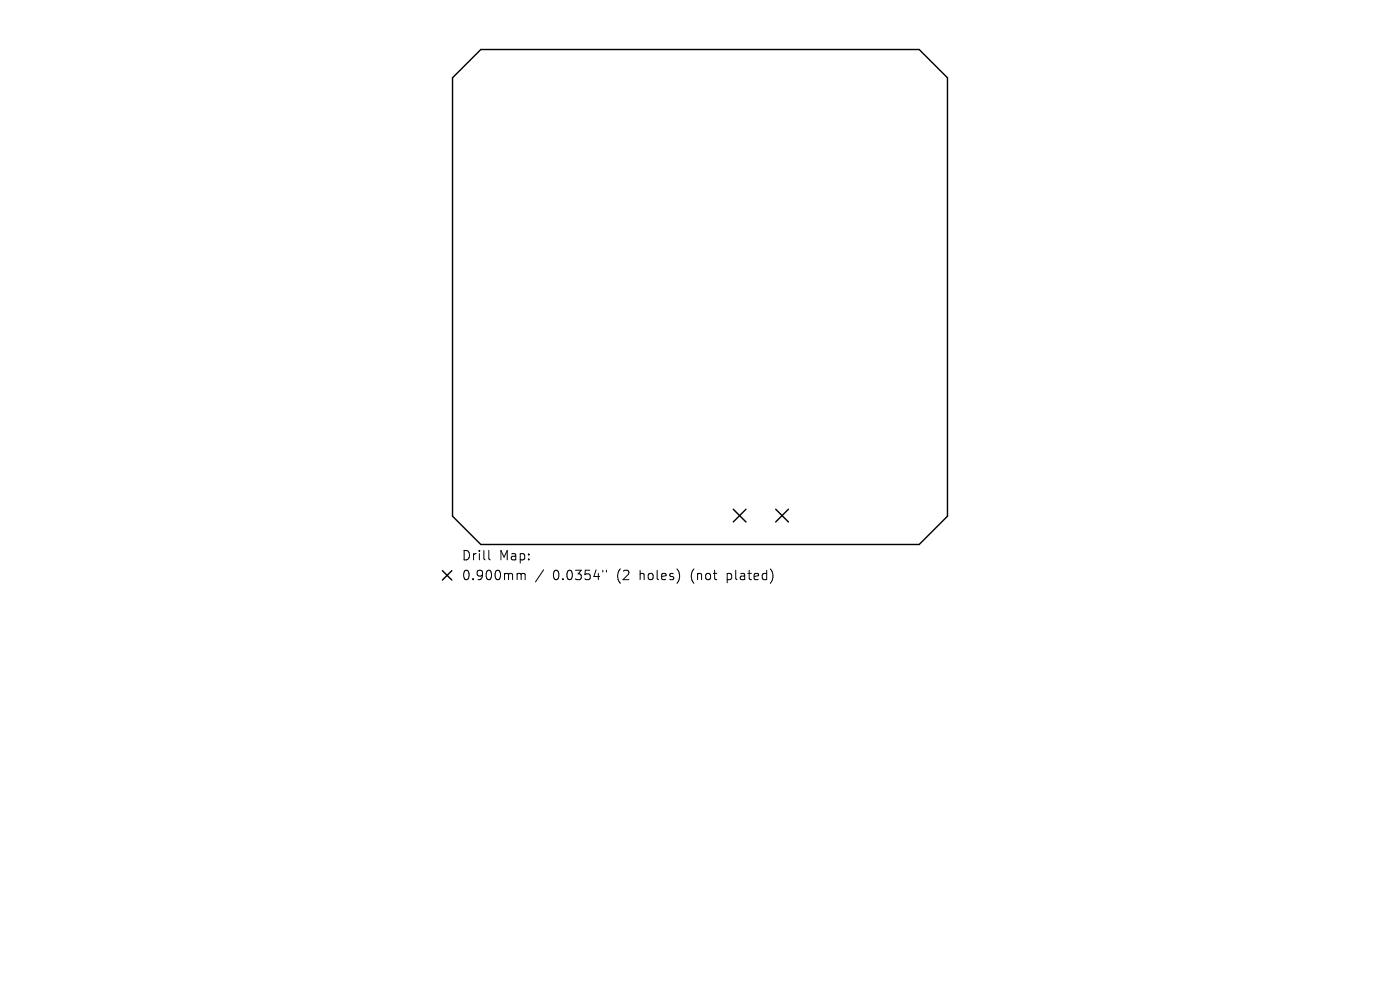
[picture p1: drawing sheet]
<svg xmlns="http://www.w3.org/2000/svg" width="297mm" height="210mm" viewBox="0 0 297 210" stroke-linecap="round" stroke-linejoin="round" font-family="sans-serif">
<defs><g id="words">
<g font-size="2.8">
<text x="97.9" y="119.2">Drill</text>
<text x="105.9" y="119.2">Map:</text>
<text x="97.9" y="123.4">0.900mm</text>
<text x="117.3" y="123.4">0.0354&quot;</text>
<text x="131" y="123.4">(2</text>
<text x="136" y="123.4">holes)</text>
<text x="147" y="123.4">(not</text>
<text x="154.9" y="123.4">plated)</text>
</g>
</g></defs>
<path d="M102 10.5h93l6 6v93l-6 6h-93l-6-6v-93zM155.6 108l2.7 2.7M158.3 108l-2.7 2.7M164.6 108l2.7 2.7M167.3 108l-2.7 2.7M93.9 121.1l2 2M95.9 121.1l-2 2" fill="none" stroke="#000" stroke-width=".3"/>
<path d="M103.7 116.8v1.7l.3 .3M110 121.6h.3l.3 .3M110.6 121.9l.2-.3 .5 .1 .1 1.3M110.6 121.9v1.1M115.3 120.9l-1.7 2.5M127.9 121v.3M128.7 121v.3" fill="none" stroke="#000" stroke-width=".21"/>
<use href="#words"/>
</svg>
